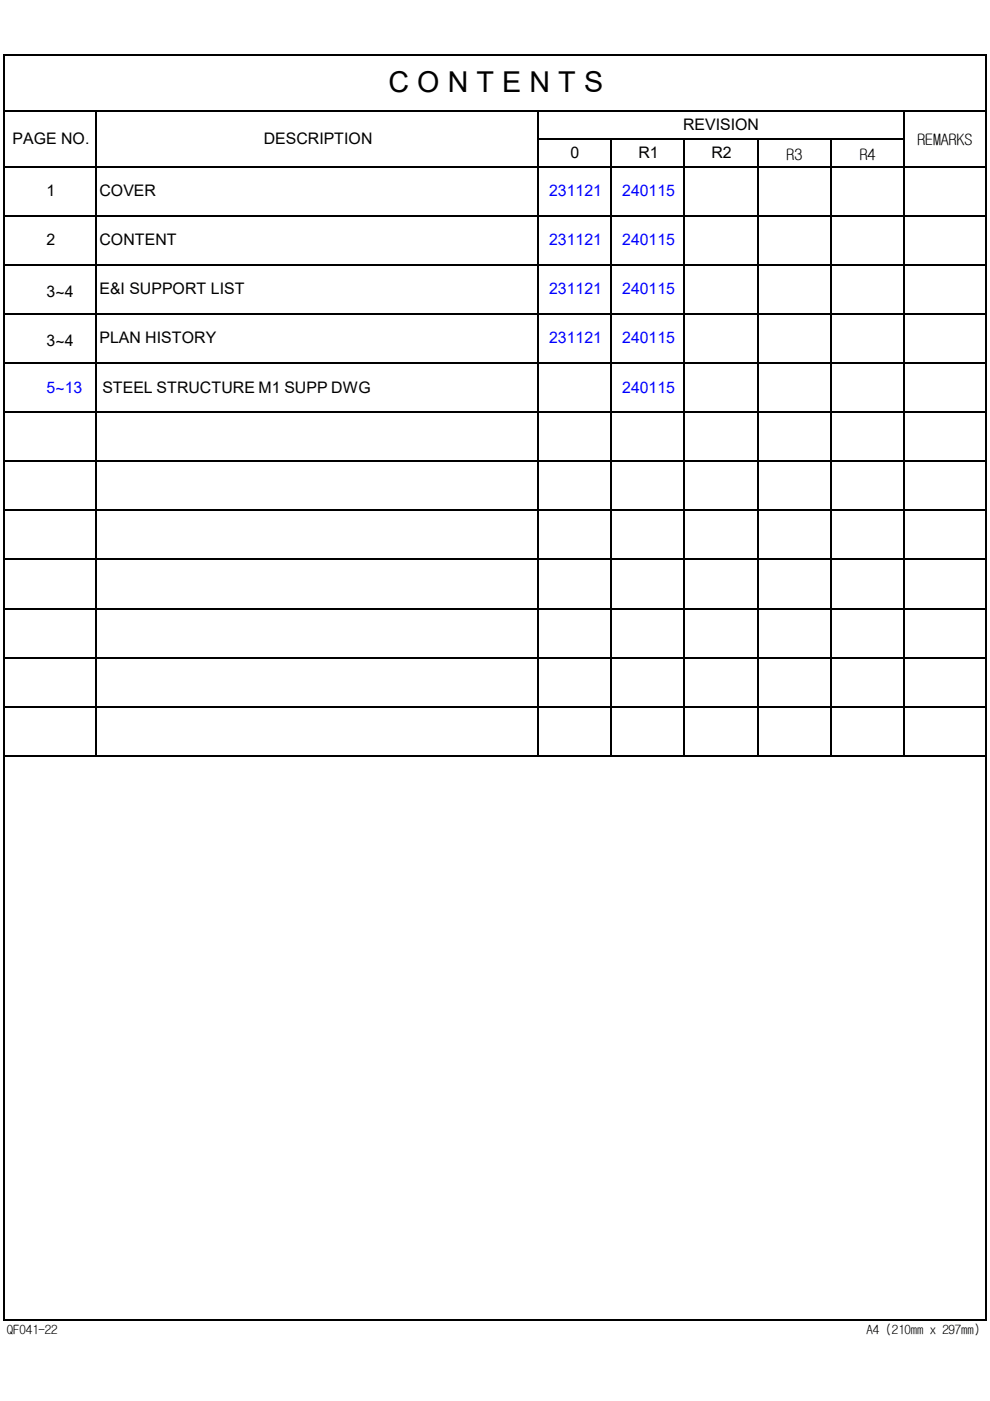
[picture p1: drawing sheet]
<svg xmlns="http://www.w3.org/2000/svg" width="210mm" height="297mm" viewBox="0 0 210 297" stroke-linecap="round" stroke-linejoin="round" font-family="sans-serif">
<defs><g id="words">
<text font-size="6.1" x="82.4" y="19.6">C O N T E N T S</text>
<g font-size="3.4">
<text x="144.8" y="27.5">REVISION</text>
<text x="2.7" y="30.5">PAGE NO.</text>
<text x="55.9" y="30.5">DESCRIPTION</text>
<text x="121" y="33.6">0</text>
<text x="135.4" y="33.6">R1</text>
<text x="150.9" y="33.6">R2</text>
<text x="166.8" y="33.8">R3</text>
<text x="182.3" y="33.8">R4</text>
<text x="194.5" y="30.7">REMARKS</text>
<text x="9.9" y="41.6">1</text>
<text x="21.1" y="41.6">COVER</text>
<text x="9.9" y="52">2</text>
<text x="21.1" y="52">CONTENT</text>
<text x="9.9" y="63">3~4</text>
<text x="21.1" y="62.4">E&amp;I SUPPORT LIST</text>
<text x="9.9" y="73.4">3~4</text>
<text x="21.1" y="72.8">PLAN HISTORY</text>
<text x="21.7" y="83.2">STEEL STRUCTURE M1 SUPP DWG</text>
</g>
<g font-size="3.4" fill="#00f">
<text x="116.4" y="41.6">231121</text>
<text x="131.9" y="41.6">240115</text>
<text x="116.4" y="52">231121</text>
<text x="131.9" y="52">240115</text>
<text x="116.4" y="62.4">231121</text>
<text x="131.9" y="62.4">240115</text>
<text x="116.4" y="72.8">231121</text>
<text x="131.9" y="72.8">240115</text>
<text x="9.9" y="83.2">5~13</text>
<text x="131.9" y="83.2">240115</text>
</g>
<g font-size="2.7">
<text x="1.4" y="282.8">QF041-22</text>
<text x="183.7" y="282.8">A4 (210mm x 297mm)</text>
</g>
</g></defs>
<g fill="none" stroke="#000" stroke-width=".33">
<path d="M.9 11.5v268.5M1.1 11.7h208.2M209.1 11.8v268.2M1.1 23.5h208.2M1.1 35.4h208.2M20.4 23.7v136.7M114.2 23.7v136.7M114.3 29.5h77.4M129.6 29.6v130.8M145.1 29.6v130.8M160.6 29.6v130.8M176.1 29.6v130.8"/>
<path d="M191.6 23.7v136.7M1.1 45.8h208.2M1.1 56.2h208.2M1.1 66.6h208.2M1.1 77h208.2M1.1 87.4h208.2M1.1 97.8h208.2M1.1 108.2h208.2M1.1 118.6h208.2M1.1 129h208.2M1.1 139.4h208.2M1.1 149.8h208.2"/>
<path d="M1.1 160.2h208.2M1.1 279.9h208.2"/>
</g>
<use href="#words"/>
</svg>
